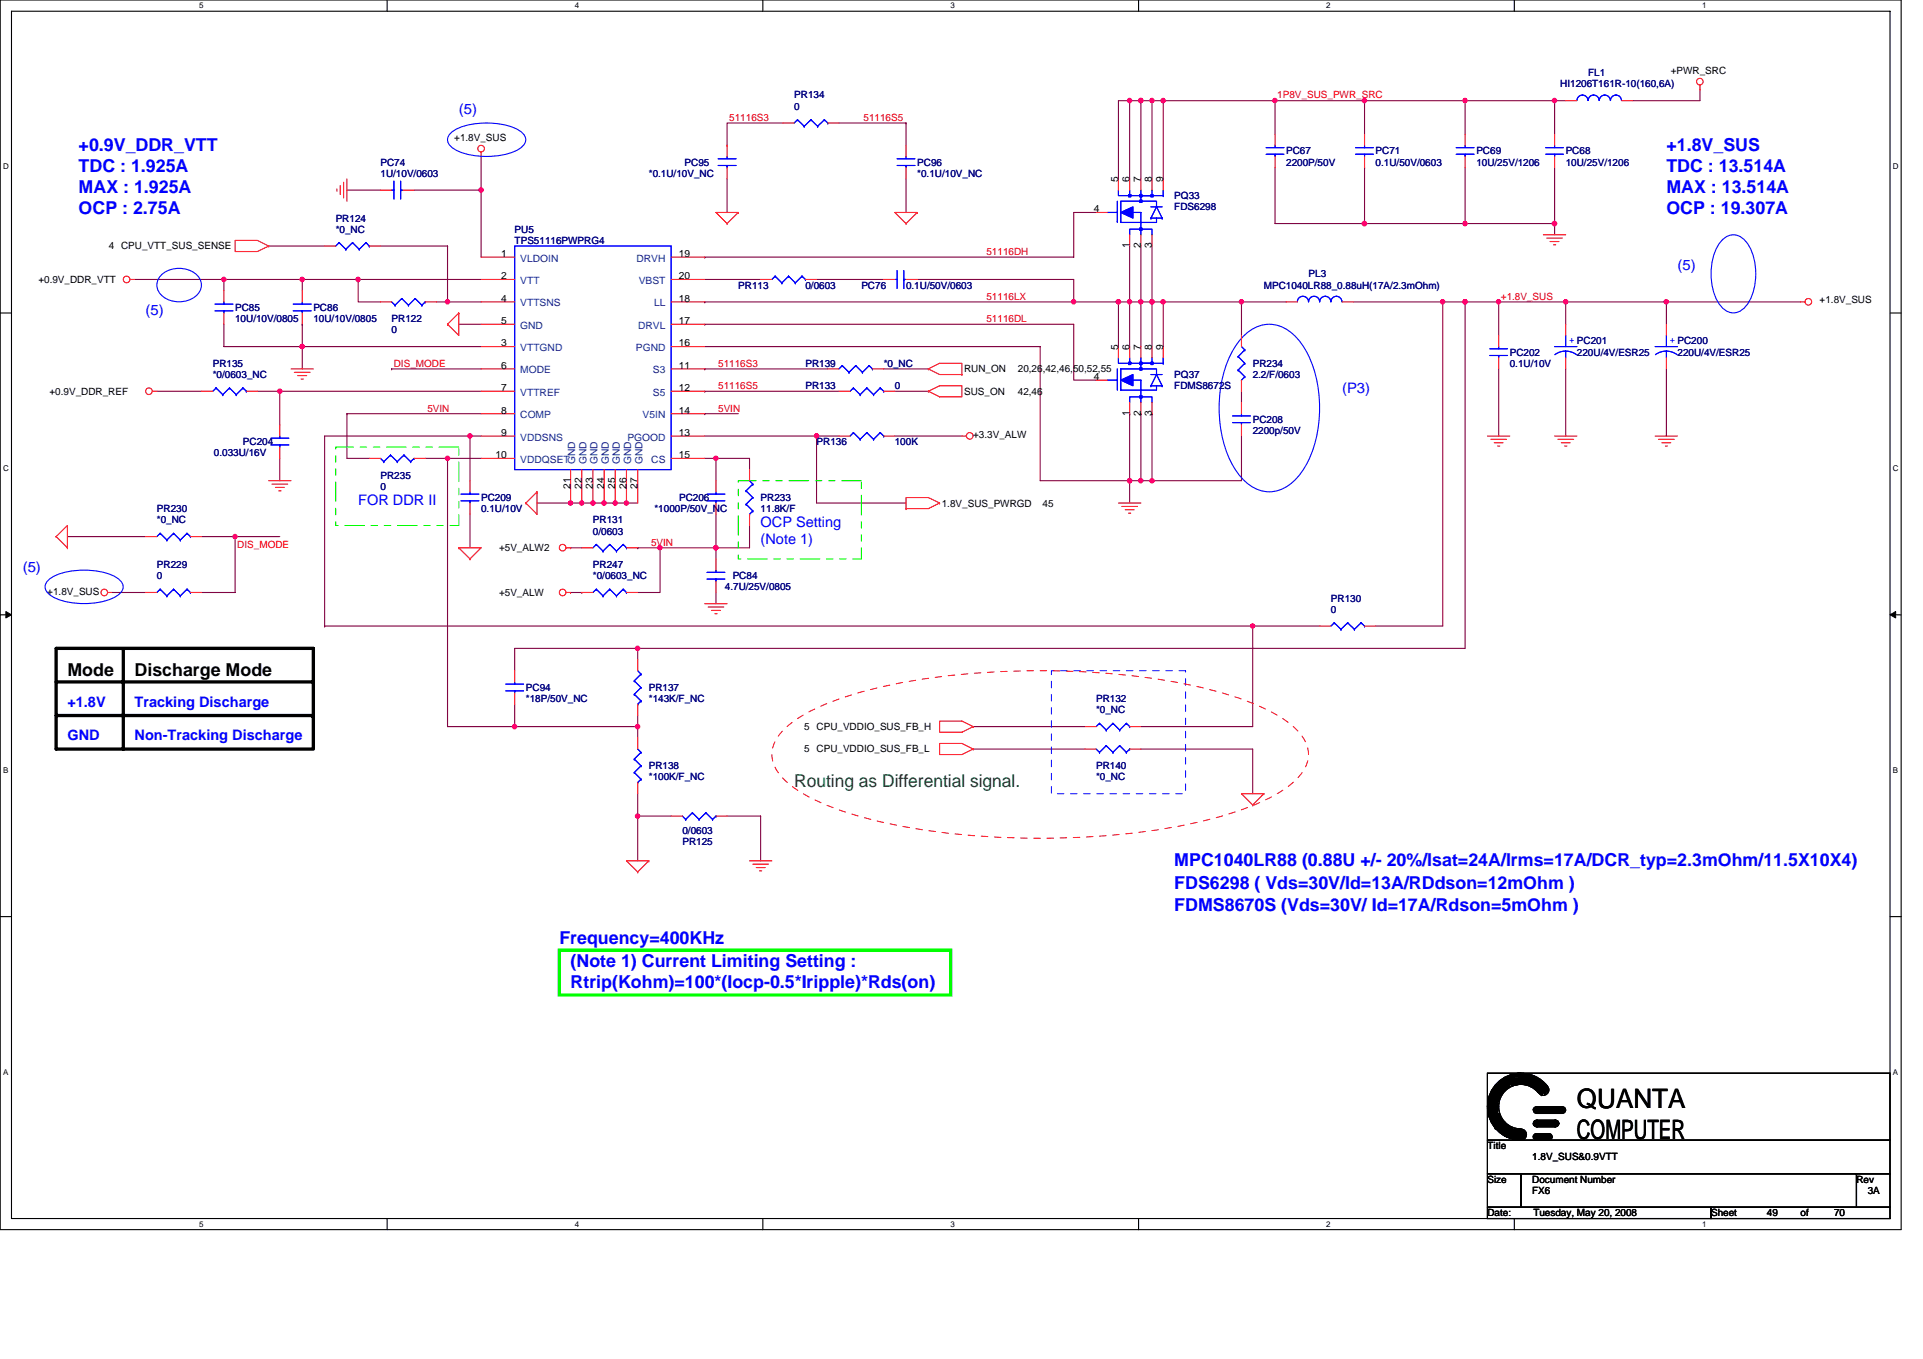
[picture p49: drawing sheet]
<svg xmlns="http://www.w3.org/2000/svg" width="297mm" height="210mm" viewBox="0 0 297 210" stroke-linecap="round" stroke-linejoin="round" font-family="sans-serif">
<defs><g id="words">
<g font-size="4.1">
<text x="243.6" y="171.3">QUANTA</text>
<text x="243.6" y="176">COMPUTER</text>
</g>
<g font-size="2.8" fill="#00f">
<text x="12.1" y="23.3">+0.9V_DDR_VTT</text>
<text x="257.4" y="23.3">+1.8V_SUS</text>
<text x="12.1" y="26.6">TDC : 1.925A</text>
<text x="12.1" y="29.8">MAX : 1.925A</text>
<text x="257.4" y="26.6">TDC : 13.514A</text>
<text x="257.4" y="29.8">MAX : 13.514A</text>
<text x="12.1" y="33.1">OCP : 2.75A</text>
<text x="257.4" y="33.1">OCP : 19.307A</text>
<text x="181.4" y="137.3">FDS6298 ( Vds=30V/Id=13A/RDdson=12mOhm )</text>
<text x="181.4" y="133.8">MPC1040LR88 (0.88U +/- 20%/Isat=24A/Irms=17A/DCR_typ=2.3mOhm/11.5X10X4)</text>
<text x="181.4" y="140.7">FDMS8670S (Vds=30V/ Id=17A/Rdson=5mOhm )</text>
<text x="86.4" y="145.9">Frequency=400KHz</text>
<text x="88.1" y="149.4">(Note 1) Current Limiting Setting :</text>
<text x="88.1" y="152.6">Rtrip(Kohm)=100*(Iocp-0.5*Iripple)*Rds(on)</text>
</g>
<g font-size="2.8">
<text x="10.4" y="104.5">Mode</text>
<text x="20.8" y="104.5">Discharge Mode</text>
</g>
<text font-size="2.8" fill="#008000" x="122.7" y="121.7">Routing as Differential signal.</text>
<g font-size="2.2" fill="#00f">
<text x="70.9" y="17.6">(5)</text>
<text x="259.1" y="41.8">(5)</text>
<text x="22.5" y="48.7">(5)</text>
<text x="207.3" y="60.8">(P3)</text>
<text x="55.3" y="78">FOR DDR II</text>
<text x="117.5" y="81.5">OCP Setting</text>
<text x="3.5" y="88.4">(5)</text>
<text x="117.5" y="84.1">(Note 1)</text>
<text x="10.4" y="109.2">+1.8V</text>
<text x="20.8" y="109.2">Tracking Discharge</text>
<text x="10.4" y="114.4">GND</text>
<text x="20.8" y="114.4">Non-Tracking Discharge</text>
</g>
<g font-size="1.5" fill="#000080">
<text x="245.3" y="11.8">FL1</text>
<text x="122.7" y="15.2">PR134</text>
<text x="122.7" y="17">0</text>
<text x="241" y="13.5">HI1206T161R-10(160,6A)</text>
<text x="198.7" y="23.9">PC67</text>
<text x="212.5" y="23.9">PC71</text>
<text x="228" y="23.9">PC69</text>
<text x="241.8" y="23.9">PC68</text>
<text x="58.8" y="25.6">PC74</text>
<text x="58.8" y="27.3">1U/10V/0603</text>
<text x="100.2" y="27.3">*0.1U/10V_NC</text>
<text x="105.7" y="25.6">PC95</text>
<text x="141.7" y="25.6">PC96</text>
<text x="141.7" y="27.3">*0.1U/10V_NC</text>
<text x="198.7" y="25.6">2200P/50V</text>
<text x="212.5" y="25.6">0.1U/50V/0603</text>
<text x="228" y="25.6">10U/25V/1206</text>
<text x="241.8" y="25.6">10U/25V/1206</text>
<text x="51.9" y="34.2">PR124</text>
<text x="51.9" y="35.9">*0_NC</text>
<text x="79.5" y="35.9">PU5</text>
<text x="181.4" y="30.8">PQ33</text>
<text x="181.4" y="32.5">FDS6298</text>
<text x="79.5" y="37.7">TPS51116PWPRG4</text>
<text x="114" y="44.6">PR113</text>
<text x="124.4" y="44.6">0/0603</text>
<text x="133.1" y="44.6">PC76</text>
<text x="139.9" y="44.6">0.1U/50V/0603</text>
<text x="195.2" y="44.6">MPC1040LR88_0.88uH(17A/2.3mOhm)</text>
<text x="202.1" y="42.9">PL3</text>
<text x="36.3" y="48">PC85</text>
<text x="36.3" y="49.8">10U/10V/0805</text>
<text x="48.4" y="48">PC86</text>
<text x="48.4" y="49.8">10U/10V/0805</text>
<text x="60.5" y="49.8">PR122</text>
<text x="60.5" y="51.5">0</text>
<text x="32.9" y="56.7">PR135</text>
<text x="32.9" y="58.4">*0/0603_NC</text>
<text x="124.4" y="56.7">PR139</text>
<text x="136.5" y="56.7">*0_NC</text>
<text x="181.4" y="58.4">PQ37</text>
<text x="193.5" y="56.7">PR234</text>
<text x="193.5" y="58.4">2.2/F/0603</text>
<text x="233.2" y="54.9">PC202</text>
<text x="233.2" y="56.7">0.1U/10V</text>
<text x="243.6" y="54.9">220U/4V/ESR25</text>
<text x="259.1" y="54.9">220U/4V/ESR25</text>
<text x="124.4" y="60.1">PR133</text>
<text x="138.2" y="60.1">0</text>
<text x="181.4" y="60.1">FDMS8672S</text>
<text x="193.5" y="65.3">PC208</text>
<text x="33" y="70.5">0.033U/16V</text>
<text x="37.5" y="68.8">PC204</text>
<text x="126.1" y="68.8">PR136</text>
<text x="138.2" y="68.8">100K</text>
<text x="193.5" y="67">2200p/50V</text>
<text x="58.8" y="74">PR235</text>
<text x="58.8" y="75.7">0</text>
<text x="74.3" y="77.4">PC209</text>
<text x="104.9" y="77.4">PC206</text>
<text x="117.5" y="77.4">PR233</text>
<text x="24.2" y="79.1">PR230</text>
<text x="24.2" y="80.9">*0_NC</text>
<text x="74.3" y="79.1">0.1U/10V</text>
<text x="91.6" y="80.9">PR131</text>
<text x="91.6" y="82.6">0/0603</text>
<text x="101.1" y="79.1">*1000P/50V_NC</text>
<text x="117.5" y="79.1">11.8K/F</text>
<text x="24.2" y="87.8">PR229</text>
<text x="24.2" y="89.5">0</text>
<text x="91.6" y="87.8">PR247</text>
<text x="91.6" y="89.5">*0/0603_NC</text>
<text x="113.2" y="89.5">PC84</text>
<text x="112" y="91.2">4.7U/25V/0805</text>
<text x="205.6" y="92.9">PR130</text>
<text x="205.6" y="94.7">0</text>
<text x="81.2" y="106.8">PC94</text>
<text x="100.2" y="106.8">PR137</text>
<text x="81.2" y="108.5">*18P/50V_NC</text>
<text x="100.2" y="108.5">*143K/F_NC</text>
<text x="169.3" y="108.5">PR132</text>
<text x="169.3" y="110.2">*0_NC</text>
<text x="100.2" y="118.9">PR138</text>
<text x="169.3" y="118.9">PR140</text>
<text x="100.2" y="120.6">*100K/F_NC</text>
<text x="169.3" y="120.6">*0_NC</text>
<text x="105.4" y="130.6">PR125</text>
<text x="105.4" y="128.9">0/0603</text>
</g>
<g font-size="1.5">
<text x="258.1" y="11.4">+PWR_SRC</text>
<text x="70.2" y="21.8">+1.8V_SUS</text>
<text x="172.7" y="28.2" transform="rotate(-90 172.7 28.2)">5</text>
<text x="174.5" y="28.2" transform="rotate(-90 174.5 28.2)">6</text>
<text x="176.2" y="28.2" transform="rotate(-90 176.2 28.2)">7</text>
<text x="177.9" y="28.2" transform="rotate(-90 177.9 28.2)">8</text>
<text x="179.7" y="28.2" transform="rotate(-90 179.7 28.2)">9</text>
<text x="168.9" y="32.8">4</text>
<text x="16.8" y="38.5">4 CPU_VTT_SUS_SENSE</text>
<text x="77.4" y="39.7">1</text>
<text x="104.9" y="39.7">19</text>
<text x="174.5" y="38.4" transform="rotate(-90 174.5 38.4)">1</text>
<text x="176.2" y="38.4" transform="rotate(-90 176.2 38.4)">2</text>
<text x="177.9" y="38.4" transform="rotate(-90 177.9 38.4)">3</text>
<text x="5.9" y="43.7">+0.9V_DDR_VTT</text>
<text x="77.4" y="43.2">2</text>
<text x="77.4" y="46.6">4</text>
<text x="104.9" y="46.6">18</text>
<text x="104.9" y="43.2">20</text>
<text x="281.1" y="46.8">+1.8V_SUS</text>
<text x="77.4" y="53.5">3</text>
<text x="77.4" y="50.1">5</text>
<text x="104.9" y="53.5">16</text>
<text x="104.9" y="50.1">17</text>
<text x="77.4" y="57">6</text>
<text x="104.9" y="57">11</text>
<text x="148.9" y="57.5">RUN_ON</text>
<text x="157.2" y="57.5">20,26,42,46,50,52,55</text>
<text x="168.9" y="58.7">4</text>
<text x="172.7" y="54.1" transform="rotate(-90 172.7 54.1)">5</text>
<text x="174.5" y="54.1" transform="rotate(-90 174.5 54.1)">6</text>
<text x="176.2" y="54.1" transform="rotate(-90 176.2 54.1)">7</text>
<text x="177.9" y="54.1" transform="rotate(-90 177.9 54.1)">8</text>
<text x="179.7" y="54.1" transform="rotate(-90 179.7 54.1)">9</text>
<text x="7.6" y="61">+0.9V_DDR_REF</text>
<text x="77.4" y="63.9">8</text>
<text x="77.4" y="60.4">7</text>
<text x="104.9" y="60.4">12</text>
<text x="104.9" y="63.9">14</text>
<text x="148.9" y="61">SUS_ON</text>
<text x="157.2" y="61">42,46</text>
<text x="174.5" y="64.3" transform="rotate(-90 174.5 64.3)">1</text>
<text x="176.2" y="64.3" transform="rotate(-90 176.2 64.3)">2</text>
<text x="177.9" y="64.3" transform="rotate(-90 177.9 64.3)">3</text>
<text x="76.5" y="70.8">10</text>
<text x="77.4" y="67.4">9</text>
<text x="104.9" y="70.8">15</text>
<text x="104.9" y="67.4">13</text>
<text x="150.3" y="67.7">+3.3V_ALW</text>
<text x="88.1" y="75.5" transform="rotate(-90 88.1 75.5)">21</text>
<text x="89.8" y="75.5" transform="rotate(-90 89.8 75.5)">22</text>
<text x="91.6" y="75.5" transform="rotate(-90 91.6 75.5)">23</text>
<text x="93.3" y="75.5" transform="rotate(-90 93.3 75.5)">24</text>
<text x="95" y="75.5" transform="rotate(-90 95 75.5)">25</text>
<text x="96.7" y="75.5" transform="rotate(-90 96.7 75.5)">26</text>
<text x="98.5" y="75.5" transform="rotate(-90 98.5 75.5)">27</text>
<text x="145.5" y="78.3">1.8V_SUS_PWRGD</text>
<text x="161" y="78.3">45</text>
<text x="77.1" y="85.2">+5V_ALW2</text>
<text x="7.3" y="91.9">+1.8V_SUS</text>
<text x="77.1" y="92.1">+5V_ALW</text>
<text x="124.2" y="112.8">5 CPU_VDDIO_SUS_FB_H</text>
<text x="124.2" y="116.3">5 CPU_VDDIO_SUS_FB_L</text>
<text x="229.8" y="177.6">Title</text>
<text x="236.7" y="179.3">1.8V_SUS&amp;0.9VTT</text>
<text x="229.8" y="182.8">Size</text>
<text x="236.7" y="182.8">Document Number</text>
<text x="236.7" y="184.5">FX6</text>
<text x="286.8" y="182.8">Rev</text>
<text x="288.5" y="184.5">3A</text>
<text x="229.8" y="187.9">Date:</text>
<text x="236.9" y="187.9">Tuesday, May 20, 2008</text>
<text x="264.3" y="187.9">Sheet</text>
<text x="272.9" y="187.9">49</text>
<text x="278.1" y="187.9">of</text>
<text x="283.3" y="187.9">70</text>
</g>
<g font-size="1.5" fill="#f00">
<text x="197.3" y="15.2">1P8V_SUS_PWR_SRC</text>
<text x="112.6" y="18.7">51116S3</text>
<text x="133.4" y="18.7">51116S5</text>
<text x="152.4" y="39.4">51116DH</text>
<text x="152.4" y="46.3">51116LX</text>
<text x="231.8" y="46.3">+1.8V_SUS</text>
<text x="152.4" y="49.8">51116DL</text>
<text x="60.8" y="56.7">DIS_MODE</text>
<text x="110.9" y="56.7">51116S3</text>
<text x="66" y="63.6">5VIN</text>
<text x="110.9" y="63.6">5VIN</text>
<text x="110.9" y="60.1">51116S5</text>
<text x="36.7" y="84.6">DIS_MODE</text>
<text x="100.6" y="84.3">5VIN</text>
</g>
<g font-size="1.5" fill="#004080">
<text x="80.4" y="40.4">VLDOIN</text>
<text x="98.3" y="40.4">DRVH</text>
<text x="80.4" y="43.9">VTT</text>
<text x="80.4" y="47.3">VTTSNS</text>
<text x="98.7" y="43.9">VBST</text>
<text x="101" y="47.3">LL</text>
<text x="80.4" y="50.8">GND</text>
<text x="98.6" y="50.8">DRVL</text>
<text x="80.4" y="54.3">VTTGND</text>
<text x="80.4" y="57.7">MODE</text>
<text x="98.2" y="54.3">PGND</text>
<text x="100.9" y="57.7">S3</text>
<text x="80.4" y="64.6">COMP</text>
<text x="80.4" y="61.2">VTTREF</text>
<text x="99.3" y="64.6">V5IN</text>
<text x="100.9" y="61.2">S5</text>
<text x="80.4" y="68.1">VDDSNS</text>
<text x="80.4" y="71.5">VDDQSET</text>
<text x="88.9" y="71.7" transform="rotate(-90 88.9 71.7)">GND</text>
<text x="90.6" y="71.7" transform="rotate(-90 90.6 71.7)">GND</text>
<text x="92.3" y="71.7" transform="rotate(-90 92.3 71.7)">GND</text>
<text x="94" y="71.7" transform="rotate(-90 94 71.7)">GND</text>
<text x="95.8" y="71.7" transform="rotate(-90 95.8 71.7)">GND</text>
<text x="96.9" y="68.1">PGOOD</text>
<text x="97.5" y="71.7" transform="rotate(-90 97.5 71.7)">GND</text>
<text x="99.2" y="71.7" transform="rotate(-90 99.2 71.7)">GND</text>
<text x="100.6" y="71.5">CS</text>
</g>
<g font-size="1.5" fill="#00f">
<text x="242.4" y="53">+ PC201</text>
<text x="257.9" y="53">+ PC200</text>
</g>
<g font-size="1.2">
<text x="30.8" y="1.3">5</text>
<text x="88.8" y="1.3">4</text>
<text x="146.8" y="1.3">3</text>
<text x="204.9" y="1.3">2</text>
<text x="262.9" y="1.3">1</text>
<text x=".5" y="26.1">D</text>
<text x="292.4" y="26.1">D</text>
<text x=".5" y="72.8">C</text>
<text x="292.4" y="72.8">C</text>
<text x=".5" y="119.4">B</text>
<text x="292.4" y="119.4">B</text>
<text x=".5" y="166">A</text>
<text x="292.4" y="166">A</text>
<text x="30.8" y="189.6">5</text>
<text x="88.8" y="189.6">4</text>
<text x="146.8" y="189.6">3</text>
<text x="204.9" y="189.6">2</text>
<text x="262.9" y="189.6">1</text>
</g>
</g></defs>
<path d="M0 0h293.7v190h-293.7zM1.8 1.7h290.1v186.6h-290.1z" fill="none" stroke="#000" stroke-width=".17"/>
<g fill="#fff">
<path d="M30.8 .2h.6v1.4h-.6z"/>
<path d="M30.8 188.5h.6v1.3h-.6z"/>
</g>
<path d="M59.8 0v1.7M59.8 188.3v1.7" fill="none" stroke="#000" stroke-width=".17"/>
<g fill="#fff">
<path d="M88.8 .2h.6v1.4h-.6z"/>
<path d="M88.8 188.5h.6v1.3h-.6z"/>
</g>
<path d="M117.8 0v1.7M117.8 188.3v1.7" fill="none" stroke="#000" stroke-width=".17"/>
<g fill="#fff">
<path d="M146.8 .2h.7v1.4h-.7z"/>
<path d="M146.8 188.5h.7v1.3h-.7z"/>
</g>
<path d="M175.9 0v1.7M175.9 188.3v1.7" fill="none" stroke="#000" stroke-width=".17"/>
<g fill="#fff">
<path d="M204.9 .2h.6v1.4h-.6z"/>
<path d="M204.9 188.5h.6v1.3h-.6z"/>
</g>
<path d="M233.9 0v1.7M233.9 188.3v1.7" fill="none" stroke="#000" stroke-width=".17"/>
<g fill="#fff">
<path d="M262.9 .2h.7v1.4h-.7z"/>
<path d="M262.9 188.5h.7v1.3h-.7z"/>
<path d="M.5 25h.8v1.4h-.8z"/>
<path d="M292.4 25h.8v1.4h-.8z"/>
<path d="M.5 71.7h.8v1.3h-.8z"/>
<path d="M292.4 71.7h.8v1.3h-.8z"/>
</g>
<path d="M0 48.4h1.8M291.9 48.4h1.8" fill="none" stroke="#000" stroke-width=".17"/>
<g fill="#fff">
<path d="M.5 118.3h.8v1.4h-.8z"/>
<path d="M292.4 118.3h.8v1.4h-.8z"/>
</g>
<path d="M0 95h1.8M291.9 95h1.8" fill="none" stroke="#000" stroke-width=".17"/>
<path d="M.9 94.5l.9 .5-.9 .5zM291.9 95l.9-.5v1z" fill="#000" stroke="#000" stroke-width=".15"/>
<g fill="#fff">
<path d="M.5 164.9h.8v1.4h-.8z"/>
<path d="M292.4 164.9h.8v1.4h-.8z"/>
</g>
<g fill="none" stroke="#000" stroke-width=".17">
<path d="M0 141.6h1.8M291.9 141.6h1.8M229.8 165.8h62.1v10.4h-62.1zM229.8 176.2h62.1v5.2h-62.1zM229.9 169.8v2.4l.2 .5v-3.4l.2-.4v4.3l.2 .2v-4.8l.1-.4v5.6l.2 .1v-5.8l.2-.2v6.6M231.1 174.5v-6.8l.2-.1v7h.2v-2.6l.2 .4v2.4l.1 .2v-2.3l.2 .4v2.1l.2 .1v-2.1l.2 .2v2.1h.1v-1.9l.2 .2v1.9h.2v-1.8l.1 .2v1.6l.2 .1v-1.7l.2 .2v1.5h.2v-1.3M231.5 167.2v2.9l.2-.5v-2.4l.1-.2v2.3l.2-.2v-2.2l.2-.2v2.1l.2-.2v-2.1h.1v1.9l.2-.2v-1.7l.2-.2v1.8l.1-.2v-1.6l.2-.1v1.7M233.4 166.2l.2-.2v1.7l-.2-.1zM233.5 166.5a4.7 4.7 0 0 1 5.5 2.3M233.6 167.3a4 4 0 0 1 4.7 1.6M233.6 167.1a4.2 4.2 0 0 1 5 2M233.6 166.9a4.3 4.3 0 0 1 5.2 2.2"/>
<path d="M233.6 166.7a4.5 4.5 0 0 1 5.2 2.1M233.6 166.2a4.9 4.9 0 0 1 5.6 2.2M233.6 174.3v.2h.1v1.3h.2v-1.3h.2v1.5h-.4l.5-1.5M233.6 167.6a3.6 3.6 0 0 1 4.5 1.7M233.6 167.4a3.8 3.8 0 0 1 4.7 1.9M233.7 166.3a4.8 4.8 0 0 1 5.4 2.3M233.7 166.2v1.4M234.2 174.5h.1M234.2 174.5v1.5l.2-.2v-1.3l.2 .3v1.2h.2v-1.4h.1v1.4h.2v-1.4h.2v1.4l.2-.2v-1l.1 .2v.7M234.9 165.8a5.2 5.2 0 0 1 4.1 2M234.9 165.8a5.2 5.2 0 0 0-5.1 5.2 5.2 5.2 0 0 0 5.1 5.2M234.9 167.6a3.4 3.4 0 0 1 2.7 1.2"/>
<path d="M234.9 167.6a3.4 3.4 0 0 0-3.4 3.4 3.4 3.4 0 0 0 3.4 3.4M234.9 165.8l-1.5 .3M234.9 167.6l-1.2 .1M237 171.2h4.7v.1h-4.8v.2h4.9l-.1 .2h-4.7l.2 .2h4.5M237 173.2h3.6v.2h-3.6l-.1 .2h3.9l-.2 .2h-3.7l.3 .1h3.3M237 175.3h2.6v.2h-2.7v.2h2.9l-.2 .1h-2.7l.3 .2h2.4M237.4 175.2h1.9M237.4 176.2h1.9M237.4 174.1h2.9M237.4 173.1h2.9M237.4 172h3.9M237.4 171h3.9"/>
<path d="M229.8 181.4h5.1v5.1h-5.1zM229.8 186.5h34.5v1.8h-34.5zM234.9 181.4h51.9v5.1h-51.9zM264.3 186.5h27.6v1.8h-27.6zM286.8 181.4h5.1v5.1h-5.1z"/>
<circle cx="234.9" cy="175.3" r=".86"/>
<circle cx="237.4" cy="173.6" r=".51"/>
<circle cx="237.4" cy="171.5" r=".51"/>
<circle cx="237.4" cy="175.7" r=".51"/>
<circle cx="238.4" cy="168.4" r=".85"/>
<circle cx="239.2" cy="175.7" r=".51"/>
<circle cx="240.3" cy="173.6" r=".51"/>
<circle cx="241.3" cy="171.5" r=".51"/>
</g>
<g fill="none" stroke="#800040" stroke-width=".17">
<path d="M120.9 19h-8.6v3.5M129.6 19h10.4M140 19h.1M140 19v3.5M174.5 15.6h-1.7v12M174.5 15.6h.1M174.5 15.6h1.7M174.5 15.6v12M176.2 15.6h.1M176.2 15.6v12M176.2 15.6h1.7M177.9 15.6v12"/>
<path d="M177.9 15.6h1.8v12M177.9 15.6h.1M179.7 15.6h.1M179.7 15.6h60.4M197 15.6v5.1M197 15.6h.1M210.8 15.6h.1M210.8 15.6v5.1M226.3 15.6v5.1M226.3 15.6h.1M240.1 15.6h1.7M240.1 15.6h.1"/>
<path d="M240.1 15.6v5.1M262.6 13.8v1.8h-10.4M41.5 38h8.6M53.6 29.4h5.2M58.8 38h10.3M64 29.4h10.3M69.1 38h.1M69.1 38v8.7M74.3 29.4h.1M74.3 24.2v5.2M74.3 29.4v10.3M108.9 39.7h.1"/>
<path d="M112.3 22.5h.1M112.3 27.6v5.2M140 27.6v5.2M169.3 32.8h-3.4v6.9h-57M174.5 38v8.7M176.2 38v8.7M177.9 38v8.7M197 25.9v8.6h13.8M210.8 25.9h.1M210.8 34.5h.1M210.8 25.9v8.6M210.8 34.5h29.3"/>
<path d="M226.3 25.9v8.6M226.3 34.5h.1M240.1 34.5h.1M240.1 25.9v8.6M240.1 34.5v1.8M20.8 43.2h13.8M34.6 43.2v1.7M34.6 43.2h12.1v1.7M34.6 43.2h.1M34.6 50.1v3.5h12.1M46.7 53.6v3.4M46.7 50.1h.1"/>
<path d="M46.7 53.6h.1M46.7 43.2h8.6v3.5h3.5M46.7 43.2h.1M46.7 50.1v3.5M46.7 53.6h27.6M55.3 43.2h.1M55.3 43.2h19M60.5 57h.1M60.5 57h13.8M67.4 46.7h1.7M69.1 46.7h5.2M70.9 50.1h3.4"/>
<path d="M108.9 46.7h.1M108.9 50.1h.1M108.9 43.2h8.6M108.9 53.6h51.8v20.7h13.8M108.9 50.1h57v8.6h3.4M108.9 57h.1M108.9 46.7h82.9M108.9 57h19M126.1 43.2h10.4M136.5 57h6.9M141.7 43.2h24.2v3.5M165.9 46.7h.1"/>
<path d="M172.8 46.7h.1M172.8 46.7v6.9M174.5 46.7v6.9M174.5 46.7h.1M176.2 46.7v6.9M176.2 46.7h.1M177.9 46.7h.1M177.9 46.7v6.9M179.7 46.7v6.9M179.7 46.7h.1M191.8 46.7h.1M191.8 46.7h6.9"/>
<path d="M191.8 46.7v5.1M209 46.7h13.9M222.9 46.7h.1M222.9 46.7h3.4M222.9 46.7v50h-10.4M226.3 46.7h.1M226.3 46.7h15.5M226.3 46.7v53.5h-127.8M231.5 57v10.4M231.5 46.7v5.1M231.5 46.7h.1M241.8 57v10.4"/>
<path d="M241.8 46.7v3.4M241.8 46.7h15.6v3.4M241.8 46.7h.1M257.4 46.7h.1M257.4 57v10.4M257.4 46.7h20.7M24.2 60.5h6.9M39.8 60.5h3.4M43.2 70.8v3.5M43.2 60.5v5.1M43.2 60.5h.1M43.2 60.5h31.1"/>
<path d="M53.6 63.9v6.9h3.4M53.6 63.9h.1M53.6 63.9h20.7M65.7 70.8h3.4M69.1 70.8h5.2M69.1 70.8v41.5h10.4M69.1 70.8h.1M72.6 67.4h1.7M72.6 67.4h-22.5v29.3M72.6 79.5v5.1M72.6 67.4h.1M72.6 67.4v6.9"/>
<path d="M82.9 77.7h5.2M88.1 77.7h.1M88.1 77.7h10.4M89.9 77.7h.1M91.6 77.7h.1M93.3 77.7h.1M95 77.7h.1M96.8 77.7h.1M108.9 63.9h.1M108.9 67.4h17.2M108.9 60.5h.1M108.9 70.8h1.7v3.5"/>
<path d="M108.9 63.9h5.1M108.9 60.5h20.7M110.6 70.8h.1M110.6 70.8h5.2v1.8M110.6 79.5v5.1M126.1 67.4h.1M126.1 67.4v10.3h13.9M126.1 67.4h3.5M138.2 67.4h10.4M138.2 60.5h5.2M174.5 74.3h.1M174.5 63.9h.1"/>
<path d="M174.5 74.3h1.7M174.5 63.9v13.8M176.2 63.9h.1M176.2 74.3h1.7M176.2 63.9v10.4M177.9 63.9h.1M177.9 63.9v10.4M191.8 67.4v6.9h-13.9M191.8 60.5v1.7M10.4 82.9h12.1M17.3 91.5h5.2M31.1 82.9h5.2"/>
<path d="M36.3 82.9v8.6h-5.2M36.3 82.9h.1M36.3 82.9h6.9M50.1 96.7h143.4v15.6h-17.3M50.1 96.7h.1M88.1 84.6h1.8M88.1 91.5h1.8M89.9 91.5h.1M98.5 84.6h.1M98.5 84.6h3.5M102 84.6h8.6M102 84.6v6.9h-3.5"/>
<path d="M102 84.6h.1M110.6 84.6h.1M110.6 91.5v1.8M110.6 84.6v1.8M115.8 81.2v3.4h-5.2M193.5 96.7h10.4M79.5 108.8v3.5M79.5 112.3h.1M79.5 112.3h19M98.5 100.2v1.7M98.5 100.2h-19v3.4M98.5 110.6v1.7"/>
<path d="M98.5 112.3v1.7M98.5 100.2h.1M150.3 112.3h17.3M150.3 115.7h17.3M176.2 115.7h17.3v6.9M98.5 126.1h.1M98.5 126.1h5.2M98.5 122.6v3.5M98.5 126.1v6.9M112.3 126.1h5.2v6.9"/>
</g>
<g fill="#f0f" stroke="#f0f" stroke-width=".17">
<circle cx="110.6" cy="84.6" r=".34"/>
<circle cx="110.6" cy="70.8" r=".33"/>
<circle cx="74.3" cy="29.4" r=".34"/>
<circle cx="172.8" cy="46.6" r=".34"/>
<circle cx="177.9" cy="46.6" r=".34"/>
<circle cx="126.1" cy="67.3" r=".34"/>
<circle cx="174.5" cy="15.5" r=".34"/>
<circle cx="176.2" cy="15.5" r=".34"/>
<circle cx="191.7" cy="46.6" r=".34"/>
<circle cx="174.5" cy="74.3" r=".34"/>
<circle cx="36.3" cy="82.9" r=".34"/>
<circle cx="34.6" cy="43.2" r=".34"/>
<circle cx="55.3" cy="43.2" r=".34"/>
<circle cx="226.3" cy="46.6" r=".34"/>
<circle cx="96.8" cy="77.7" r=".34"/>
<circle cx="91.6" cy="77.7" r=".34"/>
<circle cx="88.1" cy="77.7" r=".34"/>
<circle cx="89.8" cy="77.7" r=".34"/>
<circle cx="95" cy="77.7" r=".34"/>
<circle cx="93.3" cy="77.7" r=".34"/>
<circle cx="257.4" cy="46.6" r=".34"/>
<circle cx="46.7" cy="53.5" r=".33"/>
<circle cx="43.2" cy="60.4" r=".34"/>
<circle cx="98.5" cy="126.1" r=".34"/>
<circle cx="98.5" cy="112.3" r=".34"/>
<circle cx="79.5" cy="112.3" r=".34"/>
<circle cx="222.8" cy="46.6" r=".34"/>
<circle cx="176.2" cy="74.3" r=".34"/>
<circle cx="177.9" cy="74.3" r=".34"/>
<circle cx="210.8" cy="34.5" r=".34"/>
<circle cx="196.9" cy="15.5" r=".34"/>
<circle cx="210.8" cy="15.5" r=".34"/>
<circle cx="240.1" cy="34.5" r=".34"/>
<circle cx="240.1" cy="15.5" r=".34"/>
<circle cx="226.3" cy="34.5" r=".34"/>
<circle cx="231.5" cy="46.6" r=".34"/>
<circle cx="179.7" cy="15.5" r=".34"/>
<circle cx="98.5" cy="100.2" r=".34"/>
<circle cx="193.5" cy="96.7" r=".33"/>
<circle cx="46.7" cy="43.2" r=".34"/>
<circle cx="69.1" cy="70.8" r=".33"/>
<circle cx="69.1" cy="46.6" r=".34"/>
<circle cx="176.2" cy="46.6" r=".34"/>
<circle cx="174.5" cy="46.6" r=".34"/>
<circle cx="179.7" cy="46.6" r=".34"/>
<circle cx="226.3" cy="15.5" r=".34"/>
<circle cx="165.8" cy="46.6" r=".34"/>
<circle cx="241.8" cy="46.6" r=".34"/>
<circle cx="177.9" cy="15.5" r=".34"/>
<circle cx="72.6" cy="67.3" r=".34"/>
<circle cx="101.9" cy="84.6" r=".34"/>
</g>
<g fill="none" stroke="#f00" stroke-width=".17">
<path d="M120.9 19h1.8M127.9 19h1.7M241.8 15.6h1.8M250.5 15.6h1.7M262.6 13.8h.1M262.6 13.1v.7M36.3 37.1h3.5l1.7 .9-1.7 .9h-3.5zM41.5 38h.1M50.1 38h1.8M52 29.2v.3M52.6 28.7v1.4M53.1 28.2v2.4"/>
<path d="M53.6 27.6v3.5M57 38h1.8M58.8 29.4h1.7M62.2 29.4h1.8M74.3 23.5v.7M74.3 39.7h5.2M103.7 39.7h5.2M112.3 34.5h.1M112.3 22.5v1.7M112.3 25.9v1.7M114 32.8h-3.4l1.7 1.7M114 32.8h.1"/>
<path d="M114 32.8l-1.7 1.7M140 34.5h.1M140 22.5v1.7M140 25.9v1.7M141.7 32.8h-3.5l1.8 1.7M141.7 32.8h.1M141.7 32.8l-1.7 1.7M169.3 32.8h1.7M172.8 27.6v1.8M174.5 27.6v1.8M174.5 36.3v1.7M176.2 27.6v1.8"/>
<path d="M176.2 36.3v1.7M177.9 27.6v1.8M177.9 36.3v1.7M179.7 27.6v1.8M197 20.7v1.8M197 24.2v1.7M210.8 20.7v1.8M210.8 24.2v1.7M226.3 20.7v1.8M226.3 24.2v1.7M238.4 36.3h3.4M238.9 36.8h2.4"/>
<path d="M239.4 37.3h1.4M240 37.8h.3M240.1 20.7v1.8M240.1 24.2v1.7M20.1 43.2h.7M34.6 44.9v1.8M34.6 48.4v1.7M45 57h3.4M45.5 57.5h2.4M46 58h1.4M46.5 58.6h.4M46.7 44.9v1.8"/>
<path d="M46.7 48.4v1.7M58.8 46.7h1.7M65.7 46.7h1.7M69.1 50.1h.1M70.9 48.4v3.4l-1.8-1.7M70.9 48.4h.1M70.9 48.4l-1.8 1.7M74.3 43.2h5.2M74.3 46.7h5.2M74.3 50.1h5.2M74.3 53.6h5.2M74.3 57h5.2"/>
<path d="M103.7 43.2h5.2M103.7 46.7h5.2M103.7 50.1h5.2M103.7 53.6h5.2M103.7 57h5.2M117.5 43.2h1.7M124.4 43.2h1.7M127.9 57h1.7M134.8 57h1.7M136.5 43.2h1.7M140 43.2h1.7M143.4 57l1.7 .9h3.5"/>
<path d="M143.4 57h.1M143.4 57l1.7-.9h3.5v1.8M148.6 57.9h.1M169.3 58.7h1.7M172.8 53.6v1.7M174.5 53.6v1.7M176.2 53.6v1.7M177.9 53.6v1.7M179.7 53.6v1.7M191.8 51.8v1.8M191.8 58.7v1.8M198.7 46.7h1.7"/>
<path d="M207.3 46.7h1.7M231.5 51.8v1.8M231.5 55.3v1.7M241.8 50.1v1.7M241.8 55.3v1.7M257.4 50.1v1.7M257.4 55.3v1.7M278.1 46.7h.7M23.5 60.5h.7M31.1 60.5h1.8M38.1 60.5h1.7M41.5 74.3h3.5"/>
<path d="M42 74.8h2.4M42.5 75.3h1.4M43 75.8h.4M43.2 65.6v1.8M43.2 69.1v1.7M57 70.8h1.8M64 70.8h1.7M72.6 74.3v1.7M72.6 77.7v1.8M74.3 67.4h5.2M74.3 70.8h5.2M74.3 63.9h5.2"/>
<path d="M74.3 60.5h5.2M81.2 77.7h.1M82.9 76v3.5l-1.7-1.8M82.9 76h.1M82.9 76l-1.7 1.7M88.1 72.6v5.1M89.9 72.6v5.1M91.6 72.6v5.1M93.3 72.6v5.1M95 72.6v5.1M96.8 72.6v5.1M98.5 72.6v5.1"/>
<path d="M103.7 67.4h5.2M103.7 70.8h5.2M103.7 63.9h5.2M103.7 60.5h5.2M110.6 74.3v1.7M110.6 77.7v1.8M115.8 72.6v1.7M115.8 79.5v1.7M129.6 67.4h1.7M129.6 60.5h1.7M136.5 67.4h1.7M136.5 60.5h1.7"/>
<path d="M140 78.6h.1M143.4 60.5l1.7-.9h3.5v1.7h-3.5zM143.4 60.5h.1M145.1 77.7l-1.7 .9h-3.4M145.1 77.7h.1M145.1 77.7l-1.7-.8h-3.4v1.7M148.6 67.4h.7M172.8 77.7h3.4M173.3 78.3h2.4M173.8 78.8h1.4M174.3 79.3h.4M174.5 62.2v1.7"/>
<path d="M176.2 62.2v1.7M177.9 62.2v1.7M191.8 62.2v1.7M191.8 65.6v1.8M229.8 67.4h3.4M230.3 67.9h2.4M230.8 68.4h1.4M231.3 68.9h.4M240.1 67.4h3.5M240.6 67.9h2.5M241.2 68.4h1.3M241.7 68.9h.3"/>
<path d="M255.7 67.4h3.4M256.2 67.9h2.4M256.7 68.4h1.4M257.2 68.9h.4M8.7 82.9l1.7-1.7v3.4M8.7 82.9h.1M8.7 82.9l1.7 1.7M10.4 84.6h.1M16.6 91.5h.7M22.5 91.5h1.7M22.5 82.9h1.7M29.4 91.5h1.7"/>
<path d="M29.4 82.9h1.7M70.9 84.6h3.4l-1.7 1.8M70.9 84.6h.1M70.9 84.6l1.7 1.8M72.6 86.4h.1M87.4 84.6h.7M87.4 91.5h.7M88.1 84.6h.1M88.1 91.5h.1M89.9 84.6h1.7M89.9 91.5h1.7M96.8 84.6h1.7"/>
<path d="M96.8 91.5h1.7M108.9 93.3h3.4M109.4 93.8h2.4M109.9 94.3h1.4M110.4 94.8h.4M110.6 86.4v1.7M110.6 89.8v1.7M203.9 96.7h1.7M210.8 96.7h1.7M79.5 103.6v1.8M79.5 107.1v1.7M98.5 101.9v1.7"/>
<path d="M98.5 108.8v1.8M98.5 114v1.7M145.1 111.4h3.5l1.7 .9-1.7 .8h-3.5zM145.1 114.9h3.5l1.7 .8-1.7 .9h-3.5zM150.3 112.3h.1M150.3 115.7h.1M167.6 112.3h1.7M167.6 115.7h1.7M174.5 112.3h1.7M174.5 115.7h1.7M98.5 134.7h.1M98.5 120.9v1.7"/>
<path d="M100.2 133h-3.4l1.7 1.7M100.2 133h.1M100.2 133l-1.7 1.7M103.7 126.1h1.7M110.6 126.1h1.7M115.8 133h3.4M116.3 133.5h2.4M116.8 134h1.4M117.3 134.6h.4M193.5 124.4h.1M195.2 122.6h-3.4l1.7 1.8M195.2 122.6h.1"/>
<path d="M195.2 122.6l-1.7 1.8"/>
<circle cx="262.6" cy="12.6" r=".51"/>
<circle cx="74.3" cy="23" r=".51"/>
<circle cx="19.6" cy="43.2" r=".51"/>
<circle cx="279.3" cy="46.6" r=".51"/>
<circle cx="23" cy="60.4" r=".51"/>
<circle cx="149.8" cy="67.3" r=".51"/>
<circle cx="16.1" cy="91.5" r=".51"/>
<circle cx="86.9" cy="84.6" r=".51"/>
<circle cx="86.9" cy="91.5" r=".51"/>
</g>
<path d="M162.4 103.6h20.7v19h-20.7z" fill="none" stroke="#00f" stroke-width=".15" stroke-dasharray="1 1 1 1 1 1 1 1"/>
<path d="M121 112.8a22.3 22.3 0 0 1 8.4-4.7 90 90 0 0 1 25.1-4.3 113.4 113.4 0 0 1 33.4 3 33.4 33.4 0 0 1 11.5 5.2 6.4 6.4 0 0 1 2.7 4.6 6 6 0 0 1-2.7 4.6 28.8 28.8 0 0 1-9.4 4.5 105.9 105.9 0 0 1-32.4 3.8 98.8 98.8 0 0 1-26.2-3.8 28.8 28.8 0 0 1-9.5-4.5 6.4 6.4 0 0 1-2.7-4.6 5.4 5.4 0 0 1 1.8-3.8z" fill="none" stroke="#f00" stroke-width=".15" stroke-dasharray="1 1 1 1 1 1 1 1"/>
<path d="M86.4 146.8h60.5v6.9h-60.5z" fill="none" stroke="#0f0" stroke-width=".51"/>
<path d="M51.9 69.1h19v12.1h-19zM114 74.3h19.1v12.1h-19.1z" fill="none" stroke="#0f0" stroke-width=".15" stroke-dasharray="3 1 1 1 1 1"/>
<path d="M8.7 105.4h39.5M8.7 110.6h39.5M19 100.4v15.3M48.2 110.6h.1M48.4 115.5v-15.3h-39.7v15.5h39.7" fill="none" stroke="#000" stroke-width=".51"/>
<g fill="none" stroke="#00f" stroke-width=".17">
<path d="M123.2 18.5h.1M123.2 18.5l-.5 .5M123.2 18.5l1 1M124.2 19.5h.1M125.3 18.5h.1M125.3 18.5l-1.1 1M125.3 18.5l1 1M126.3 19.5h.1M127.3 18.5h.1M127.3 18.5l-1 1M127.3 18.5l.6 .5M127.9 19h.1"/>
<path d="M243.6 15.5a.86 .86 0 0 1 .8-.8 .86 .86 0 0 1 .9 .8M245.3 15.5a.86 .86 0 0 1 .9-.8 .86 .86 0 0 1 .8 .8 .86 .86 0 0 1 .9-.8 .86 .86 0 0 1 .8 .8M248.8 15.5a.85 .85 0 0 1 .8-.8 .85 .85 0 0 1 .9 .8M52.4 37.5h.1M52.4 37.5l-.5 .5M52.4 37.5l1 1M53.4 38.5h.1M54.5 37.5h.1M54.5 37.5l-1.1 1M54.5 37.5l1 1M55.5 38.5h.1M56.5 37.5h.1"/>
<path d="M56.5 37.5l-1 1M56.5 37.5l.5 .5M57 38h.1M60.5 29.4h.4M60.9 28v2.8M61.9 28v2.8M61.9 29.4h.1M61.9 29.4h.3M69.5 20.7a7.1 7.1 0 0 1 4.6-1.7 10.7 10.7 0 0 1 6.3 1.3 1.44 1.44 0 0 1 .8 1.3 1.44 1.44 0 0 1-.8 1.3 11.2 11.2 0 0 1-8.3 .9 4.4 4.4 0 0 1-2.9-1.7l-.1-.5 .1-.5zM79.5 38h24.2v34.6h-24.2zM110.9 25.6h2.8M110.9 24.5h2.8"/>
<path d="M112.3 24.2v.3M112.3 25.6h.1M112.3 25.6v.3M138.6 25.6h2.7M138.6 24.5h2.7M140 24.2v.3M140 25.6h.1M140 25.6v.3M171 32.8h1.6M172.6 31.1v3.3M172.8 29.4v.8h1.9v-.1h-.4v.3h.4v-.3M174.5 29.4v.8h3.4v-.8"/>
<path d="M174.5 36.3v-.9h3.4v.9M175 32.8h1.2v2.6M176 30.9h.4v.4h-.4zM176.2 29.4v1h.2v-.3h-.4v.3h.2v-.2h3.5M176.2 30.4v.7M176.2 35.2h-.2v.4h.4v-.4h-.2v1.1M177.8 30.1h.3v.3h-.3zM177.8 32h1.7M177.8 33.7h.1M177.9 33.7h1.6M178.6 32v-.9h-5.5v3.3h5.5v-.7M178.6 32l-.8 1.7"/>
<path d="M178.6 32l.9 1.7M179.5 33.7h.1M179.7 29.4v.8M179.7 30.2h.1M195.6 23.8h2.7M195.6 22.8h2.7M197 22.5v.3M197 23.8h.1M197 23.8v.4M209.4 23.8h2.7M209.4 22.8h2.7M210.8 22.5v.3"/>
<path d="M210.8 23.8h.1M210.8 23.8v.4M224.9 23.8h2.8M224.9 22.8h2.8M226.3 22.5v.3M226.3 23.8h.1M226.3 23.8v.4M238.8 23.8h2.7M238.8 22.8h2.7M240.1 22.5v.3M240.1 23.8h.1M240.1 23.8v.4"/>
<path d="M266 37.1a2.27 2.27 0 0 1 3.5 0 8.7 8.7 0 0 1 1.2 8.3 4.5 4.5 0 0 1-2.3 2.8 2.47 2.47 0 0 1-2.9-1.3 9.3 9.3 0 0 1 0-9.2zM25 42.4a4.1 4.1 0 0 1 5.8 .5 2.19 2.19 0 0 1-1 3.2 4.1 4.1 0 0 1-5.2-.9 2.09 2.09 0 0 1 .4-2.8zM33.2 48h2.8M33.2 47h2.8M33.4 59.9h.1M33.4 59.9l-.5 .6M33.4 59.9l1 1.1M34.6 46.7v.3M34.6 48h.1M34.6 48v.4M35.5 59.9h.1M35.5 59.9l-1.1 1.1"/>
<path d="M35.5 59.9l1 1.1M37.5 59.9h.1M37.5 59.9l-1 1.1M37.5 59.9l.6 .6M45.3 48h2.8M45.3 47h2.8M46.7 46.7v.3M46.7 48h.1M46.7 48v.4M60.5 46.7l.5 .5M61 47.2h.1M62.1 46.1h.1"/>
<path d="M62.1 46.1l-1.1 1.1M62.1 46.1l1 1.1M63.1 47.2h.1M64.1 46.1h.1M64.1 46.1l-1 1.1M64.1 46.1l1.1 1.1M65.2 47.2h.1M65.7 46.7h.1M65.7 46.7l-.5 .5M119.7 42.7h.1M119.7 42.7l-.5 .5M119.7 42.7l1.1 1"/>
<path d="M120.8 43.7h.1M121.8 42.7h.1M121.8 42.7l-1 1M121.8 42.7l1 1M122.8 43.7h.1M123.9 42.7h.1M123.9 42.7l-1.1 1M123.9 42.7l.5 .5M124.4 43.2h.1M130.1 56.5h.1M130.1 56.5l-.5 .5M130.1 56.5l1 1"/>
<path d="M131.1 57.5h.1M131.8 59.9h.1M131.8 59.9l-.5 .6M131.8 59.9l1.1 1.1M132.2 56.5h.1M132.2 56.5l-1.1 1M132.2 56.5l1 1M133.2 57.5h.1M133.9 59.9h.1M133.9 59.9l-1 1.1M133.9 59.9l1 1.1M134.3 56.5h.1"/>
<path d="M134.3 56.5l-1.1 1M134.3 56.5l.5 .5M134.8 57h.1M136 59.9h.1M136 59.9l-1.1 1.1M136 59.9l.5 .6M138.2 43.2h.4M138.6 41.8v2.8M139.6 41.8v2.8M139.6 43.2h.1M139.6 43.2h.4M171 58.7h1.6"/>
<path d="M172.6 57v3.3M172.8 55.3v.8h1.9v-.1h-.4v.3h.4v-.3M174.5 55.3v.8h3.4v-.8M175 58.7h1.2v2.6M176 56.8h.4v.4h-.4zM176.2 55.3v1h.2v-.3h-.4v.3h.2v-.2h3.5M176.2 56.3v.7M177.8 56h.3v.3h-.3zM177.8 57.9h1.7M177.8 59.6h.1M177.9 59.6h1.6M178.6 57.9v-.9h-5.5v3.3h5.5v-.7"/>
<path d="M178.6 57.9l-.8 1.7M178.6 57.9l.9 1.7M179.5 59.6h.1M179.7 55.3v.8M179.7 56.1h.1M191.3 55.1h.1M191.3 57.2h.1M191.3 55.1l1 1M191.3 57.2l1 1M191.8 58.7h.1M191.8 53.6l.5 .5M192.3 54.1h.1"/>
<path d="M192.3 56.1h.1M192.3 58.2h.1M192.3 54.1l-1 1M192.3 56.1l-1 1.1M192.3 58.2l-.5 .5M192.4 51.6a5.1 5.1 0 0 1 7.3 0 14.7 14.7 0 0 1 4.1 9.8 18.3 18.3 0 0 1-2.6 11.3 6.4 6.4 0 0 1-5.1 3.3 6.4 6.4 0 0 1-5.2-3.3 19.4 19.4 0 0 1-1.7-15.8 12.3 12.3 0 0 1 3.2-5.3zM200.4 46.6a.86 .86 0 0 1 .9-.8 .86 .86 0 0 1 .8 .8 .86 .86 0 0 1 .9-.8 .86 .86 0 0 1 .8 .8M203.9 46.6a.86 .86 0 0 1 .8-.8 .86 .86 0 0 1 .9 .8M205.6 46.6a.85 .85 0 0 1 .8-.8 .85 .85 0 0 1 .9 .8M230.1 54.9h2.8M230.1 53.9h2.8M231.5 53.6v.3"/>
<path d="M231.5 54.9h.1M231.5 54.9v.4M240.1 53.6h3.5M240.2 54.8l.6-.3 1-.2h.8l.9 .5M241.8 54.3v1M241.8 51.8v1.8M255.7 53.6h3.4M255.7 54.8l.6-.3 1.1-.2 1 .2 .7 .3M257.4 54.3v1M257.4 51.8v1.8M34.4 61h.1M36.5 61h.1"/>
<path d="M38.1 60.5h.1M41.8 68.7h2.8M41.8 67.7h2.8M43.2 67.4v.3M43.2 68.7h.1M43.2 68.7v.4M58.8 70.8l.5 .5M59.3 71.3h.1M60.3 70.3h.1M60.3 70.3l-1 1M60.3 70.3l1.1 1M61.4 71.3h.1"/>
<path d="M62.4 70.3h.1M62.4 70.3l-1 1M62.4 70.3l1 1M63.4 71.3h.1M64 70.8h.1M64 70.8l-.6 .5M71.2 77.4h2.8M71.2 76.3h2.8M72.6 76v.3M72.6 77.4h.1M72.6 77.4v.3M109.2 77.4h2.8"/>
<path d="M109.2 76.3h2.8M110.6 76v.3M110.6 77.4h.1M110.6 77.4v.3M115.2 75.8h.1M115.2 77.9h.1M115.2 75.8l1.1 1.1M115.2 77.9l1.1 1.1M115.8 79.5h.1M115.8 74.3l.5 .5M116.3 74.8h.1M116.3 76.9h.1"/>
<path d="M116.3 79h.1M116.3 74.8l-1.1 1M116.3 76.9l-1.1 1M116.3 79l-.5 .5M131.8 66.8h.1M131.8 66.8l-.5 .6M131.8 66.8l1.1 1.1M132.9 67.9h.1M132.9 61h.1M133.9 66.8h.1M133.9 66.8l-1 1.1M133.9 66.8l1 1.1"/>
<path d="M134.9 67.9h.1M134.9 61h.1M136 66.8h.1M136 66.8l-1.1 1.1M136 66.8l.5 .6M136.5 67.4h.1M136.5 60.5h.1M174.5 62.2v-.9h3.4v.9M176.2 61.2h-.2v.3h.4v-.3h-.2v1M190.4 65.3h2.7M190.4 64.3h2.7M191.8 63.9v.4"/>
<path d="M191.8 65.3h.1M191.8 65.3v.3M7.3 89.8a7.1 7.1 0 0 1 4.6-1.7 10.6 10.6 0 0 1 6.3 1.3 1.44 1.44 0 0 1 .8 1.3 1.44 1.44 0 0 1-.8 1.3 11.1 11.1 0 0 1-8.3 .9 4.4 4.4 0 0 1-2.8-1.8l-.1-.4 .1-.5zM24.7 91h.1M24.7 82.4h.1M24.7 91l-.5 .5M24.7 91l1.1 1.1M24.7 82.4l-.5 .5M24.7 82.4l1.1 1M25.8 92.1h.1M25.8 83.4h.1M26.8 91h.1"/>
<path d="M26.8 82.4h.1M26.8 91l-1 1.1M26.8 91l1.1 1.1M26.8 82.4l-1 1M26.8 82.4l1.1 1M27.9 92.1h.1M27.9 83.4h.1M28.9 91h.1M28.9 82.4h.1M28.9 91l-1 1.1M28.9 91l.5 .5M28.9 82.4l-1 1"/>
<path d="M28.9 82.4l.5 .5M29.4 91.5h.1M29.4 82.9h.1M92.1 91h.1M92.1 84.1h.1M92.1 91l-.5 .5M92.1 91l1.1 1.1M92.1 84.1l-.5 .5M92.1 84.1l1.1 1.1M93.2 92.1h.1M93.2 85.2h.1M94.2 91h.1"/>
<path d="M94.2 84.1h.1M94.2 91l-1 1.1M94.2 91l1 1.1M94.2 84.1l-1 1.1M94.2 84.1l1 1.1M95.2 92.1h.1M95.2 85.2h.1M96.3 91h.1M96.3 84.1h.1M96.3 91l-1.1 1.1M96.3 91l.5 .5M96.3 84.1l-1.1 1.1"/>
<path d="M96.3 84.1l.5 .5M96.8 91.5h.1M96.8 84.6h.1M109.2 89.5h2.8M109.2 88.4h2.8M110.6 88.1v.3M110.6 89.5h.1M110.6 89.5v.3M206.1 96.2h.1M206.1 96.2l-.5 .5M206.1 96.2l1 1M207.1 97.2h.1"/>
<path d="M208.2 96.2h.1M208.2 96.2l-1.1 1M208.2 96.2l1 1M209.2 97.2h.1M210.2 96.2h.1M210.2 96.2l-1 1M210.2 96.2l.6 .5M210.8 96.7h.1M78.1 106.7h2.8M78.1 105.7h2.8M79.5 105.4v.3M79.5 106.7h.1"/>
<path d="M79.5 106.7v.4M98 105.2h.1M98 107.3h.1M98 117.3h.1M98 119.4h.1M98 105.2l1 1M98 107.3l1 1M98 117.3l1 1M98 119.4l1 1M98.5 108.8h.1M98.5 103.6l.5 .6M98.5 115.7l.5 .5"/>
<path d="M99 104.2h.1M99 106.2h.1M99 108.3h.1M99 116.2h.1M99 118.3h.1M99 104.2l-1 1M99 106.2l-1 1.1M99 108.3l-.5 .5M99 116.2l-1 1.1M99 118.3l-1 1.1M169.3 115.7l.5 .5M169.8 111.8h.1"/>
<path d="M169.8 116.2h.1M169.8 111.8l-.5 .5M169.8 111.8l1.1 1M170.9 112.8h.1M170.9 115.2h.1M170.9 115.2l-1.1 1M170.9 115.2l1 1M171.9 111.8h.1M171.9 116.2h.1M171.9 111.8l-1 1M171.9 111.8l1 1M172.9 112.8h.1"/>
<path d="M172.9 115.2h.1M172.9 115.2l-1 1M172.9 115.2l1.1 1M174 111.8h.1M174 116.2h.1M174 111.8l-1.1 1M174 111.8l.5 .5M174.5 112.3h.1M174.5 115.7h.1M174.5 115.7l-.5 .5M98.5 120.9h.1M99 120.4h.1"/>
<path d="M99 120.4l-.5 .5M105.4 126.1l.5 .5M105.9 126.6h.1M107 125.6h.1M107 125.6l-1.1 1M107 125.6l1 1M108 126.6h.1M109 125.6h.1M109 125.6l-1 1M109 125.6l1.1 1M110.1 126.6h.1M110.6 126.1h.1"/>
<path d="M110.6 126.1l-.5 .5"/>
</g>
<g fill="#00f" stroke="#00f" stroke-width=".17">
<path d="M173.1 32.8l1.9-.8v1.7z" fill-rule="evenodd"/>
<path d="M173.1 32.8l1.9-.8v1.7z" fill-rule="evenodd"/>
<path d="M173.1 58.7l1.9-.8v1.7z" fill-rule="evenodd"/>
<path d="M173.1 58.7l1.9-.8v1.7z" fill-rule="evenodd"/>
</g>
<use href="#words"/>
</svg>
